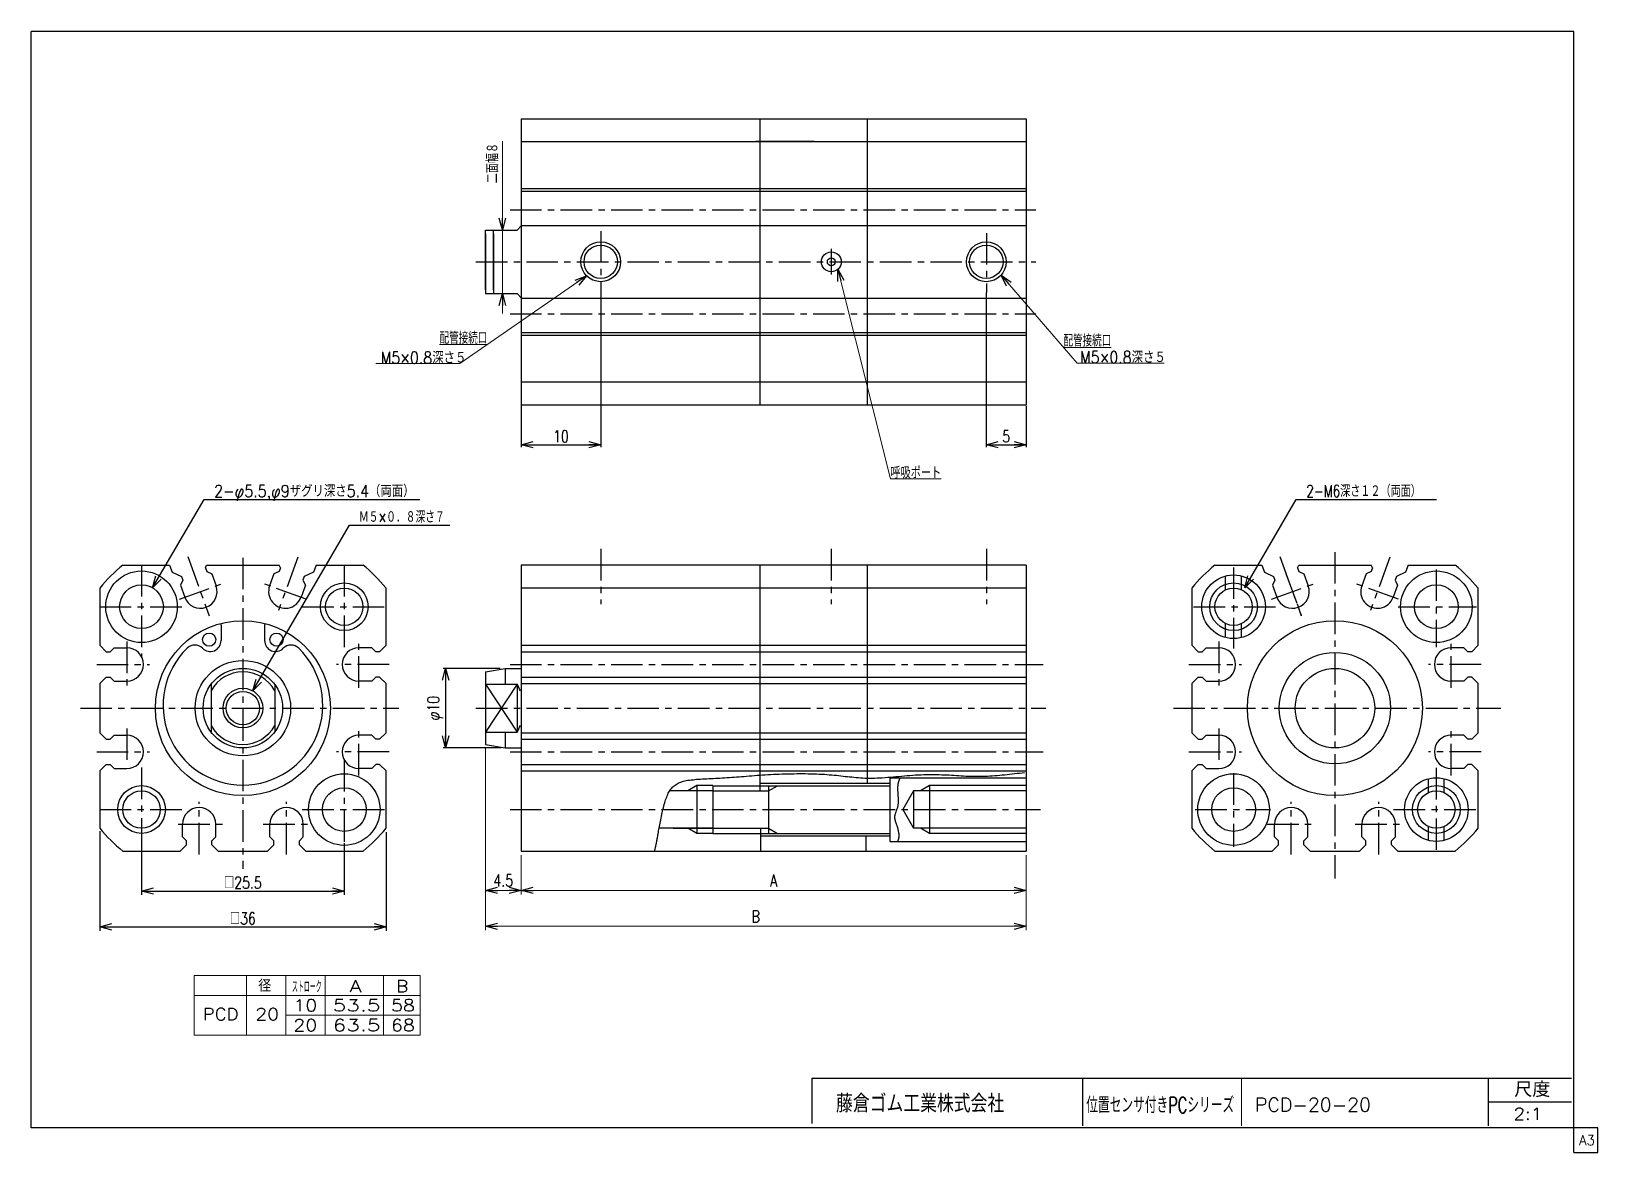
# Model space of a CAD drawing. Header units: millimetres. Extents: x -95 to 102, y -70 to 71.
import ezdxf
from ezdxf.enums import TextEntityAlignment as Align

# ---------------------------------------------------------------- set-up
doc = ezdxf.new("R2010")
doc.units = ezdxf.units.MM
doc.header["$LTSCALE"] = 0.125
doc.linetypes.add('CENTER', pattern=[50.8, 31.75, -6.35, 6.35, -6.35])
doc.layers.add('ZUWAKU', color=7, linetype='Continuous')
doc.styles.add('FdaStyle0', font='txt.shx', dxfattribs={"width": 0.769231, "bigfont": 'bigfont'})
doc.dimstyles.new('DaDimRotatedStyle', dxfattribs={"dimtxt": 1.5, "dimasz": 1.500001, "dimexe": 0.5, "dimexo": 0.5, "dimgap": 0.3, "dimtad": 3, "dimdec": 1, "dimdsep": 46, "dimtxsty": 'FdaStyle0', "dimblk1": 'OPEN30', "dimblk2": 'OPEN30', "dimsah": 1, "dimcen": 0.09, "dimclrd": 4, "dimclre": 4, "dimclrt": 4, "dimadec": 0, "dimazin": 2, "dimtfac": 1, "dimtdec": 4, "dimtmove": 0, "dimatfit": 0, "dimfxl": 1, "dimarcsym": 0})

msp = doc.modelspace()

# ---------------------------------------------------------------- texts
at = {"color": 4, "style": 'FdaStyle0'}
for s, width, p, p2 in [('配管接続口', 0.666667, (-43.651, 31.453), (-37.651, 31.453)), ('配管接続口', 0.666667, (34.82, 31.111), (40.82, 31.111)), ('M5×0.8深さ５', 0.734694, (-51.073, 28.968), (-40.273, 28.968)), ('M5×0.8深さ５', 0.734694, (36.891, 29.023), (47.691, 29.023)), ('2-φ5.5,φ9ザグリ深さ5.4（両面）', 0.724138, (-72.001, 12.195), (-46.801, 12.195)), ('2-M6深さ１２（両面）', 0.705882, (65.361, 12.195), (79.761, 12.195)), ('Ｍ５×０．８深さ７', 0.666667, (-53.799, 8.945), (-42.999, 8.945)), ('   径', 0.952381, (-70.819, -50.011), (-64.819, -50.011)), ('ストローク', 0.416667, (-62.226, -50.137), (-58.476, -50.137))]:
    msp.add_text(s, height=1.5, dxfattribs=dict(at, width=width)).set_placement(p, p2, align=Align.FIT)
for s, p, p2 in [('A', (-54.982, -50.075), (-53.482, -50.075)), ('B', (-49.118, -50.075), (-47.618, -50.075)), ('10', (-62.044, -52.471), (-59.044, -52.471)), ('53.5', (-57.094, -52.471), (-51.094, -52.471)), ('58', (-49.764, -52.471), (-46.764, -52.471)), ('PCD', (-73.439, -53.575), (-68.939, -53.575)), ('20', (-66.835, -53.575), (-63.835, -53.575)), ('20', (-62.044, -54.971), (-59.044, -54.971)), ('63.5', (-57.094, -54.971), (-51.094, -54.971)), ('68', (-49.764, -54.971), (-46.764, -54.971))]:
    msp.add_text(s, height=1.5, dxfattribs=at).set_placement(p, p2, align=Align.FIT)
at = {"layer": 'ZUWAKU', "color": 4, "style": 'FdaStyle0'}
for s, height, width, p, p2 in [('藤倉ゴム工業株式会社', 2.25, 0.652778, (6.212, -65.198), (27.362, -65.198)), ('位置センサ付きPCシリーズ', 2, 0.561086, (37.683, -65.263), (56.283, -65.263)), ('尺度', 1.9, 0.749175, (91.513, -63.259), (96.053, -63.259)), ('PCD-20-20', 1.75, 0.822535, (58.891, -65.094), (73.491, -65.094)), ('2:1', 1.5, 0.8, (91.423, -66.119), (95.023, -66.119))]:
    msp.add_text(s, height=height, dxfattribs=dict(at, width=width)).set_placement(p, p2, align=Align.FIT)
at = {"layer": 'ZUWAKU', "color": 7, "style": 'FdaStyle0', "width": 0.8}
msp.add_text('A3', height=1.25, dxfattribs=at).set_placement((99.654, -69.312), (101.654, -69.312), align=Align.FIT)

# ---------------------------------------------------------------- blocks, each defined once
blk = doc.blocks.new('_OPEN30')
at = {"color": 0, "linetype": 'ByBlock', "lineweight": -2}
for p, q in [((-1, 0.267949), (0, 0)), ((0, 0), (-1, -0.267949)), ((0, 0), (-1, 0))]:
    blk.add_line(p, q, dxfattribs=at)
blk = doc.blocks.new('DC_GROUP_20-20改1_1')
at = {"color": 4, "linetype": 'Continuous', "lineweight": 25}
for radius in [2.5, 2.1]:
    blk.add_circle((-68.39, -14.35), radius, dxfattribs=at)
blk = doc.blocks.new('*D2')
at = {"color": 4, "linetype": 'Continuous', "lineweight": 25}
for p, q in [((-81.14, -30.6), (-81.14, -37.85)), ((-55.64, -31.35), (-55.64, -37.85)), ((-81.14, -37.35), (-55.64, -37.35))]:
    blk.add_line(p, q, dxfattribs=at)
at = {"color": 4, "xscale": 1.500001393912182, "yscale": 1.499994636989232}
for p, rotation in [((-81.14, -37.35), 180), ((-55.64, -37.35), 360)]:
    blk.add_blockref('_OPEN30', p, dxfattribs=dict(at, rotation=rotation))
at = {"color": 4, "insert": (-68.39, -37.05), "char_height": 1.5, "width": 9.375, "attachment_point": 8, "style": 'FdaStyle0'}
blk.add_mtext('\\T1.00;□25.5', dxfattribs=at)
blk = doc.blocks.new('DC_GROUP_20-20改1_2')
at = {"color": 4, "linetype": 'Continuous', "lineweight": 25}
for radius in [3, 2.35]:
    blk.add_circle((-81.14, -27.1), radius, dxfattribs=at)
blk = doc.blocks.new('DC_GROUP_20-20改1_3')
at = {"color": 4, "linetype": 'Continuous', "lineweight": 25}
for radius in [3, 2.35]:
    blk.add_circle((-55.64, -1.6), radius, dxfattribs=at)
blk = doc.blocks.new('*D5')
at = {"color": 4, "linetype": 'Continuous', "lineweight": 25}
for p, q in [((-86.39, -29.81), (-86.39, -42.35)), ((-50.39, -29.93), (-50.39, -42.35)), ((-86.39, -41.85), (-50.39, -41.85))]:
    blk.add_line(p, q, dxfattribs=at)
at = {"color": 4, "xscale": 1.500001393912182, "yscale": 1.499994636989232}
for p, rotation in [((-86.39, -41.85), 180), ((-50.39, -41.85), 360)]:
    blk.add_blockref('_OPEN30', p, dxfattribs=dict(at, rotation=rotation))
at = {"color": 4, "insert": (-68.39, -41.55), "char_height": 1.5, "width": 6.375, "attachment_point": 8, "style": 'FdaStyle0'}
blk.add_mtext('\\T1.00;□36', dxfattribs=at)
blk = doc.blocks.new('*D6')
at = {"color": 4, "linetype": 'Continuous', "lineweight": 25}
for p, q in [((-36.02, -9.35), (-43.19, -9.35)), ((-42.89, -9.35), (-42.89, -19.35)), ((-35.9, -19.35), (-43.19, -19.35))]:
    blk.add_line(p, q, dxfattribs=at)
at = {"color": 4, "xscale": 1.500001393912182, "yscale": 1.499994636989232}
for p, rotation in [((-42.89, -9.35), 90), ((-42.89, -19.35), 270)]:
    blk.add_blockref('_OPEN30', p, dxfattribs=dict(at, rotation=rotation))
at = {"color": 4, "insert": (-43.19, -14.35), "char_height": 1.5, "width": 6.375, "attachment_point": 8, "rotation": 90, "style": 'FdaStyle0'}
blk.add_mtext('\\T1.00;φ10', dxfattribs=at)
blk = doc.blocks.new('DC_GROUP_20-20改1_4')
at = {"color": 4, "linetype": 'Continuous', "lineweight": 25}
for p, q in [((-9.29, -24.75), (-14.71, -24.75)), ((-11.29, -24.1), (-12.41, -24.75)), ((-9.29, -24.1), (-11.29, -24.1)), ((-11.29, -24.1), (-11.29, -30.1)), ((-9.29, -29.45), (-16.13, -29.45)), ((-11.29, -30.1), (-12.41, -29.45)), ((-9.29, -30.1), (-11.29, -30.1))]:
    blk.add_line(p, q, dxfattribs=at)
blk = doc.blocks.new('DC_GROUP_20-20改1_5')
at = {"color": 4, "linetype": 'Continuous', "lineweight": 25}
for p, q in [((-13.33, -23.66), (-13.17, -23.6)), ((-13.17, -23.6), (-13, -23.55)), ((-13, -23.55), (-12.81, -23.51)), ((-12.81, -23.51), (-12.62, -23.47)), ((-12.62, -23.47), (-12.42, -23.43)), ((-12.42, -23.43), (-12.22, -23.4)), ((-12.22, -23.4), (-12, -23.37)), ((-12, -23.37), (-11.78, -23.35)), ((-11.78, -23.35), (-11.55, -23.32)), ((-11.55, -23.32), (-11.32, -23.3)), ((-11.32, -23.3), (-11.07, -23.28)), ((-11.07, -23.28), (-10.83, -23.27)), ((-10.83, -23.27), (-10.57, -23.25)), ((-10.57, -23.25), (-10.32, -23.24)), ((-10.32, -23.24), (-10.05, -23.23)), ((-10.05, -23.23), (-9.78, -23.22)), ((-9.78, -23.22), (-9.51, -23.2)), ((-9.51, -23.2), (-9.24, -23.19)), ((-9.24, -23.19), (-8.96, -23.18)), ((-8.96, -23.18), (-8.67, -23.16)), ((-8.67, -23.16), (-8.39, -23.15)), ((-8.39, -23.15), (-8.1, -23.13)), ((-8.1, -23.13), (-7.8, -23.11)), ((-7.8, -23.11), (-7.51, -23.09)), ((-7.51, -23.09), (-7.21, -23.07)), ((-7.21, -23.07), (-6.91, -23.05)), ((-6.91, -23.05), (-6.61, -23.03)), ((-6.61, -23.03), (-6.3, -23)), ((-6.3, -23), (-5.99, -22.98)), ((-5.99, -22.98), (-5.68, -22.95)), ((-5.68, -22.95), (-5.36, -22.93)), ((-5.36, -22.93), (-5.04, -22.9)), ((-5.04, -22.9), (-4.72, -22.88)), ((-4.72, -22.88), (-4.39, -22.85)), ((-4.39, -22.85), (-4.06, -22.83)), ((-4.06, -22.83), (-3.73, -22.8)), ((-3.73, -22.8), (-3.39, -22.78)), ((-3.39, -22.78), (-3.05, -22.75)), ((-3.05, -22.75), (-2.71, -22.73)), ((-2.71, -22.73), (-2.36, -22.71)), ((-2.36, -22.71), (-2.01, -22.69)), ((-2.01, -22.69), (-1.65, -22.67)), ((-1.65, -22.67), (-1.29, -22.66)), ((-1.29, -22.66), (-0.93, -22.64)), ((-0.93, -22.64), (-0.57, -22.63)), ((-0.57, -22.63), (-0.2, -22.62)), ((-0.2, -22.62), (0.16, -22.61)), ((0.16, -22.61), (0.53, -22.6)), ((0.53, -22.6), (0.89, -22.6)), ((0.89, -22.6), (1.26, -22.59)), ((1.26, -22.59), (1.62, -22.59)), ((1.62, -22.59), (1.99, -22.59)), ((1.99, -22.59), (2.34, -22.59)), ((2.34, -22.59), (2.7, -22.6)), ((2.7, -22.6), (3.05, -22.6)), ((3.05, -22.6), (3.4, -22.61)), ((3.4, -22.61), (3.74, -22.62)), ((3.74, -22.62), (4.08, -22.64)), ((4.08, -22.64), (4.41, -22.65)), ((4.41, -22.65), (4.74, -22.67)), ((4.74, -22.67), (5.05, -22.69)), ((5.05, -22.69), (5.36, -22.72)), ((5.36, -22.72), (5.66, -22.74)), ((5.66, -22.74), (5.96, -22.77)), ((5.96, -22.77), (6.25, -22.8)), ((6.25, -22.8), (6.53, -22.83)), ((6.53, -22.83), (6.81, -22.86)), ((6.81, -22.86), (7.09, -22.89)), ((7.09, -22.89), (7.37, -22.93)), ((7.37, -22.93), (7.64, -22.96)), ((7.64, -22.96), (7.91, -22.99)), ((7.91, -22.99), (8.18, -23.01)), ((8.18, -23.01), (8.46, -23.04)), ((8.46, -23.04), (8.73, -23.07)), ((8.73, -23.07), (9.01, -23.09)), ((9.01, -23.09), (9.28, -23.11)), ((9.28, -23.11), (9.57, -23.12)), ((9.57, -23.12), (9.85, -23.14)), ((9.85, -23.14), (10.14, -23.15)), ((10.14, -23.15), (10.44, -23.15)), ((10.44, -23.15), (10.75, -23.15)), ((10.75, -23.15), (11.06, -23.14)), ((11.06, -23.14), (11.38, -23.13)), ((11.38, -23.13), (11.7, -23.12)), ((11.7, -23.12), (12.03, -23.1)), ((12.03, -23.1), (12.37, -23.07)), ((12.37, -23.07), (12.71, -23.05)), ((12.71, -23.05), (13.05, -23.02)), ((13.05, -23.02), (13.4, -22.99)), ((13.4, -22.99), (13.74, -22.96)), ((13.74, -22.96), (14.1, -22.93)), ((14.1, -22.93), (14.45, -22.9)), ((14.45, -22.9), (14.8, -22.87)), ((14.8, -22.87), (15.15, -22.84)), ((15.15, -22.84), (15.51, -22.81)), ((15.51, -22.81), (15.86, -22.78)), ((15.86, -22.78), (16.21, -22.76)), ((16.21, -22.76), (16.56, -22.74)), ((16.56, -22.74), (16.9, -22.72)), ((16.9, -22.72), (17.24, -22.7)), ((17.24, -22.7), (17.58, -22.69)), ((17.58, -22.69), (17.91, -22.69)), ((17.91, -22.69), (18.24, -22.69)), ((18.24, -22.69), (18.56, -22.69)), ((18.56, -22.69), (18.88, -22.69)), ((18.88, -22.69), (19.2, -22.7)), ((19.2, -22.7), (19.51, -22.72)), ((19.51, -22.72), (19.82, -22.73)), ((19.82, -22.73), (20.13, -22.75)), ((20.13, -22.75), (20.44, -22.76)), ((20.44, -22.76), (20.74, -22.78)), ((20.74, -22.78), (21.04, -22.8)), ((21.04, -22.8), (21.34, -22.82)), ((21.34, -22.82), (21.64, -22.84)), ((21.64, -22.84), (21.94, -22.86)), ((21.94, -22.86), (22.24, -22.87)), ((22.24, -22.87), (22.53, -22.89)), ((22.53, -22.89), (22.83, -22.9)), ((22.83, -22.9), (23.13, -22.91)), ((23.13, -22.91), (23.43, -22.92)), ((23.43, -22.92), (23.73, -22.92)), ((23.73, -22.92), (24.03, -22.92)), ((24.03, -22.92), (24.33, -22.92)), ((24.33, -22.92), (24.64, -22.91)), ((24.64, -22.91), (24.94, -22.9)), ((24.94, -22.9), (25.25, -22.89)), ((25.25, -22.89), (25.55, -22.87)), ((25.55, -22.87), (25.86, -22.85)), ((25.86, -22.85), (26.17, -22.83)), ((26.17, -22.83), (26.48, -22.81)), ((26.48, -22.81), (26.79, -22.78)), ((26.79, -22.78), (27.1, -22.75)), ((27.1, -22.75), (27.41, -22.72)), ((27.41, -22.72), (27.72, -22.69)), ((27.72, -22.69), (28.04, -22.66)), ((28.04, -22.66), (28.35, -22.62)), ((28.35, -22.62), (28.66, -22.59)), ((28.66, -22.59), (28.98, -22.55)), ((28.98, -22.55), (29.29, -22.52)), ((29.29, -22.52), (29.6, -22.48)), ((29.6, -22.48), (29.92, -22.45)), ((-15.16, -25.7), (-15.09, -25.53)), ((-15.09, -25.53), (-15.03, -25.36)), ((-15.03, -25.36), (-14.96, -25.21)), ((-14.96, -25.21), (-14.89, -25.06)), ((-14.89, -25.06), (-14.81, -24.92)), ((-14.81, -24.92), (-14.73, -24.78)), ((-14.73, -24.78), (-14.65, -24.65)), ((-14.65, -24.65), (-14.56, -24.53)), ((-14.56, -24.53), (-14.46, -24.42)), ((-14.46, -24.42), (-14.37, -24.31)), ((-14.37, -24.31), (-14.26, -24.2)), ((-14.26, -24.2), (-14.15, -24.11)), ((-14.15, -24.11), (-14.03, -24.02)), ((-14.03, -24.02), (-13.91, -23.94)), ((-13.91, -23.94), (-13.78, -23.86)), ((-13.78, -23.86), (-13.64, -23.79)), ((-13.64, -23.79), (-13.49, -23.72)), ((-13.49, -23.72), (-13.33, -23.66)), ((-15.7, -27.73), (-15.65, -27.52)), ((-15.65, -27.52), (-15.61, -27.3)), ((-15.61, -27.3), (-15.56, -27.08)), ((-15.56, -27.08), (-15.5, -26.87)), ((-15.5, -26.87), (-15.45, -26.66)), ((-15.45, -26.66), (-15.39, -26.46)), ((-15.39, -26.46), (-15.34, -26.26)), ((-15.34, -26.26), (-15.28, -26.07)), ((-15.28, -26.07), (-15.22, -25.88)), ((-15.22, -25.88), (-15.16, -25.7)), ((-16.06, -29.61), (-16.03, -29.42)), ((-16.03, -29.42), (-15.99, -29.23)), ((-15.99, -29.23), (-15.96, -29.02)), ((-15.96, -29.02), (-15.92, -28.81)), ((-15.92, -28.81), (-15.88, -28.6)), ((-15.88, -28.6), (-15.84, -28.39)), ((-15.84, -28.39), (-15.79, -28.17)), ((-15.79, -28.17), (-15.75, -27.95)), ((-15.75, -27.95), (-15.7, -27.73)), ((-16.43, -31.54), (-16.41, -31.44)), ((-16.41, -31.44), (-16.39, -31.33)), ((-16.39, -31.33), (-16.37, -31.22)), ((-16.37, -31.22), (-16.35, -31.11)), ((-16.35, -31.11), (-16.32, -30.99)), ((-16.32, -30.99), (-16.3, -30.87)), ((-16.3, -30.87), (-16.27, -30.74)), ((-16.27, -30.74), (-16.25, -30.6)), ((-16.25, -30.6), (-16.22, -30.45)), ((-16.22, -30.45), (-16.19, -30.3)), ((-16.19, -30.3), (-16.16, -30.14)), ((-16.16, -30.14), (-16.13, -29.97)), ((-16.13, -29.97), (-16.1, -29.8)), ((-16.1, -29.8), (-16.06, -29.61)), ((-16.59, -32.25), (-16.57, -32.17)), ((-16.57, -32.17), (-16.55, -32.08)), ((-16.55, -32.08), (-16.53, -31.99)), ((-16.53, -31.99), (-16.51, -31.91)), ((-16.51, -31.91), (-16.49, -31.82)), ((-16.49, -31.82), (-16.47, -31.73)), ((-16.47, -31.73), (-16.45, -31.63)), ((-16.45, -31.63), (-16.43, -31.54))]:
    blk.add_line(p, q, dxfattribs=at)
blk = doc.blocks.new('DC_GROUP_20-20改1_6')
at = {"color": 4, "linetype": 'Continuous', "lineweight": 25}
for p, q in [((30.11, -24.75), (15.96, -24.75)), ((17.96, -24.1), (16.84, -24.75)), ((30.11, -24.1), (17.96, -24.1)), ((17.96, -24.1), (17.96, -30.1)), ((30.11, -29.45), (15.96, -29.45)), ((17.96, -30.1), (16.84, -29.45)), ((30.11, -30.1), (17.96, -30.1))]:
    blk.add_line(p, q, dxfattribs=at)
blk = doc.blocks.new('DC_GROUP_20-20改1_7')
at = {"color": 4, "linetype": 'Continuous', "lineweight": 25}
for p, q in [((14.07, -23.61), (14.06, -23.65)), ((14.08, -23.56), (14.07, -23.61)), ((14.1, -23.52), (14.08, -23.56)), ((14.11, -23.47), (14.1, -23.52)), ((14.13, -23.43), (14.11, -23.47)), ((14.14, -23.38), (14.13, -23.43)), ((14.16, -23.34), (14.14, -23.38)), ((14.17, -23.3), (14.16, -23.34)), ((14.19, -23.25), (14.17, -23.3)), ((14.2, -23.21), (14.19, -23.25)), ((14.22, -23.16), (14.2, -23.21)), ((14.24, -23.12), (14.22, -23.16)), ((13.95, -24.29), (13.94, -24.34)), ((13.94, -24.34), (13.94, -24.39)), ((13.94, -24.39), (13.94, -24.44)), ((13.94, -24.44), (13.94, -24.49)), ((13.94, -24.49), (13.94, -24.54)), ((13.94, -24.54), (13.94, -24.59)), ((13.94, -24.59), (13.95, -24.65)), ((13.96, -24.15), (13.95, -24.2)), ((13.95, -24.2), (13.95, -24.24)), ((13.95, -24.24), (13.95, -24.29)), ((13.95, -24.65), (13.95, -24.7)), ((13.95, -24.7), (13.95, -24.76)), ((13.95, -24.76), (13.96, -24.82)), ((13.97, -24.06), (13.96, -24.1)), ((13.96, -24.1), (13.96, -24.15)), ((13.96, -24.82), (13.96, -24.88)), ((13.96, -24.88), (13.96, -24.94)), ((13.96, -24.94), (13.97, -25.01)), ((13.98, -23.97), (13.97, -24.01)), ((13.97, -24.01), (13.97, -24.06)), ((13.97, -25.01), (13.97, -25.07)), ((13.97, -25.07), (13.98, -25.14)), ((13.99, -23.92), (13.98, -23.97)), ((13.98, -25.14), (13.99, -25.21)), ((14, -23.88), (13.99, -23.92)), ((13.99, -25.21), (13.99, -25.28)), ((13.99, -25.28), (14, -25.36)), ((14.01, -23.83), (14, -23.88)), ((14, -25.36), (14, -25.43)), ((14, -25.43), (14.01, -25.51)), ((14.02, -23.79), (14.01, -23.83)), ((14.01, -25.51), (14.01, -25.59)), ((14.01, -25.59), (14.02, -25.67)), ((14.03, -23.74), (14.02, -23.79)), ((14.04, -23.7), (14.03, -23.74)), ((14.06, -23.65), (14.04, -23.7)), ((13.67, -27.58), (13.65, -27.64)), ((13.69, -27.52), (13.67, -27.58)), ((13.71, -27.45), (13.69, -27.52)), ((13.73, -27.39), (13.71, -27.45)), ((13.76, -27.32), (13.73, -27.39)), ((13.78, -27.26), (13.76, -27.32)), ((13.81, -27.19), (13.78, -27.26)), ((13.83, -27.12), (13.81, -27.19)), ((13.86, -27.06), (13.83, -27.12)), ((13.88, -26.99), (13.86, -27.06)), ((13.9, -26.92), (13.88, -26.99)), ((13.92, -26.84), (13.9, -26.92)), ((13.94, -26.77), (13.92, -26.84)), ((13.96, -26.7), (13.94, -26.77)), ((13.97, -26.62), (13.96, -26.7)), ((13.99, -26.54), (13.97, -26.62)), ((14, -26.47), (13.99, -26.54)), ((14.01, -26.39), (14, -26.47)), ((14.02, -26.23), (14.01, -26.31)), ((14.01, -26.31), (14.01, -26.39)), ((14.02, -25.67), (14.02, -25.75)), ((14.02, -25.75), (14.02, -25.83)), ((14.02, -25.83), (14.03, -25.91)), ((14.03, -26.07), (14.02, -26.15)), ((14.02, -26.15), (14.02, -26.23)), ((14.03, -25.91), (14.03, -25.99)), ((14.03, -25.99), (14.03, -26.07)), ((13.59, -27.88), (13.58, -27.94)), ((13.58, -27.94), (13.58, -28)), ((13.58, -28), (13.58, -28.06)), ((13.58, -28.06), (13.58, -28.12)), ((13.58, -28.12), (13.58, -28.17)), ((13.58, -28.17), (13.59, -28.23)), ((13.6, -27.82), (13.59, -27.88)), ((13.59, -28.23), (13.59, -28.29)), ((13.59, -28.29), (13.6, -28.35)), ((13.61, -27.76), (13.6, -27.82)), ((13.6, -28.35), (13.62, -28.4)), ((13.63, -27.7), (13.61, -27.76)), ((13.62, -28.4), (13.63, -28.46)), ((13.65, -27.64), (13.63, -27.7)), ((13.63, -28.46), (13.65, -28.52)), ((13.65, -28.52), (13.66, -28.57)), ((13.66, -28.57), (13.68, -28.63)), ((13.68, -28.63), (13.7, -28.69)), ((13.7, -28.69), (13.72, -28.75)), ((13.72, -28.75), (13.74, -28.8)), ((13.74, -28.8), (13.76, -28.86)), ((13.76, -28.86), (13.78, -28.92)), ((13.78, -28.92), (13.8, -28.98)), ((13.8, -28.98), (13.82, -29.04)), ((13.82, -29.04), (13.84, -29.1)), ((13.84, -29.1), (13.86, -29.16)), ((13.86, -29.16), (13.88, -29.22)), ((13.88, -29.22), (13.9, -29.28)), ((13.9, -29.28), (13.92, -29.34)), ((13.92, -29.34), (13.94, -29.4)), ((13.94, -29.4), (13.96, -29.47)), ((13.96, -29.47), (13.97, -29.53)), ((13.97, -29.53), (13.99, -29.59)), ((13.99, -31.04), (13.97, -31.07)), ((13.99, -29.59), (14, -29.65)), ((14, -31), (13.99, -31.04)), ((14, -29.65), (14.02, -29.71)), ((14.01, -30.97), (14, -31)), ((14.02, -30.93), (14.01, -30.97)), ((14.02, -29.71), (14.03, -29.77)), ((14.03, -30.89), (14.02, -30.93)), ((14.03, -29.77), (14.04, -29.83)), ((14.04, -30.86), (14.03, -30.89)), ((14.04, -29.83), (14.06, -29.89)), ((14.05, -30.82), (14.04, -30.86)), ((14.06, -30.79), (14.05, -30.82)), ((14.06, -29.89), (14.07, -29.95)), ((14.07, -30.75), (14.06, -30.79)), ((14.07, -29.95), (14.08, -30)), ((14.08, -30.67), (14.07, -30.71)), ((14.07, -30.71), (14.07, -30.75)), ((14.08, -30), (14.08, -30.06)), ((14.08, -30.06), (14.09, -30.11)), ((14.09, -30.63), (14.08, -30.67)), ((14.09, -30.11), (14.1, -30.17)), ((14.1, -30.55), (14.09, -30.59)), ((14.09, -30.59), (14.09, -30.63)), ((14.1, -30.17), (14.1, -30.22)), ((14.1, -30.22), (14.1, -30.27)), ((14.1, -30.27), (14.11, -30.32)), ((14.11, -30.42), (14.1, -30.46)), ((14.1, -30.46), (14.1, -30.51)), ((14.1, -30.51), (14.1, -30.55)), ((14.11, -30.32), (14.11, -30.37)), ((14.11, -30.37), (14.11, -30.42))]:
    blk.add_line(p, q, dxfattribs=at)
blk = doc.blocks.new('DC_GROUP_20-20改1_8')
at = {"color": 4, "linetype": 'Continuous', "lineweight": 25}
for radius in [3, 2.35]:
    blk.add_circle((81.71, -27.1), radius, dxfattribs=at)
blk = doc.blocks.new('DC_GROUP_20-20改1_9')
at = {"color": 4, "linetype": 'Continuous', "lineweight": 25}
for radius in [3, 2.35]:
    blk.add_circle((56.21, -1.6), radius, dxfattribs=at)
blk = doc.blocks.new('*D13')
at = {"color": 4, "linetype": 'Continuous', "lineweight": 25}
for p, q in [((-23.39, 38.24), (-23.39, 18.47)), ((-33.39, 23.77), (-33.39, 18.47)), ((-33.39, 18.77), (-23.39, 18.77))]:
    blk.add_line(p, q, dxfattribs=at)
at = {"color": 4, "xscale": 1.500001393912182, "yscale": 1.499994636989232, "rotation": 180.0000000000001}
blk.add_blockref('_OPEN30', (-33.39, 18.77), dxfattribs=at)
at = {"color": 4, "xscale": 1.500001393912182, "yscale": 1.499994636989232}
blk.add_blockref('_OPEN30', (-23.39, 18.77), dxfattribs=at)
at = {"color": 4, "insert": (-28.39, 19.07), "char_height": 1.5, "width": 4.875, "attachment_point": 8, "style": 'FdaStyle0'}
blk.add_mtext('\\T1.00;10', dxfattribs=at)
blk = doc.blocks.new('*D14')
at = {"color": 4, "linetype": 'Continuous', "lineweight": 25}
for p, q in [((25.11, 37.93), (25.11, 18.47)), ((30.11, 23.64), (30.11, 18.47)), ((25.11, 18.77), (30.11, 18.77))]:
    blk.add_line(p, q, dxfattribs=at)
at = {"color": 4, "xscale": 1.500001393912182, "yscale": 1.499994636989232}
for p, rotation in [((25.11, 18.77), 180), ((30.11, 18.77), 360)]:
    blk.add_blockref('_OPEN30', p, dxfattribs=dict(at, rotation=rotation))
at = {"color": 4, "insert": (27.61, 19.07), "char_height": 1.5, "width": 3.375, "attachment_point": 8, "style": 'FdaStyle0'}
blk.add_mtext('\\T1.00;5', dxfattribs=at)
blk = doc.blocks.new('DC_GROUP_20-20改1_10')
at = {"color": 4, "linetype": 'Continuous', "lineweight": 25}
for radius in [2.5, 2.1]:
    blk.add_circle((25.11, 41.77), radius, dxfattribs=at)
blk = doc.blocks.new('DC_GROUP_20-20改1_11')
at = {"color": 4, "linetype": 'Continuous', "lineweight": 25}
for radius in [2.5, 2.1]:
    blk.add_circle((-23.39, 41.77), radius, dxfattribs=at)
blk = doc.blocks.new('DA_IMAGEDIMGROUP_1')
at = {"color": 4, "linetype": 'Continuous', "lineweight": 13}
for p, q in [((-35.75, 56.94), (-35.75, 45.77)), ((-35.75, 37.77), (-35.75, 45.77)), ((-35.75, 35.27), (-35.75, 37.77))]:
    blk.add_line(p, q, dxfattribs=at)
at = {"color": 4, "xscale": 1.500001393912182, "yscale": 1.499994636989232}
for p, rotation in [((-35.75, 45.77), 270), ((-35.75, 37.77), 90)]:
    blk.add_blockref('_OPEN30', p, dxfattribs=dict(at, rotation=rotation))
at = {"color": 4, "insert": (-36.25, 51.64), "char_height": 1.5, "width": 7.875, "attachment_point": 7, "rotation": 90, "style": 'FdaStyle0'}
blk.add_mtext('\\T1.00;二面幅８', dxfattribs=at)
blk = doc.blocks.new('DC_GROUP_20-20改1_12')
at = {"color": 4, "linetype": 'Continuous', "lineweight": 13}
for p, q in [((6.44, 40.83), (13.04, 14.5)), ((13.04, 14.5), (19.44, 14.5))]:
    blk.add_line(p, q, dxfattribs=at)
at = {"color": 4, "xscale": 1.500001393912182, "yscale": 1.499994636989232, "rotation": 104.0700986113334}
blk.add_blockref('_OPEN30', (6.44, 40.83), dxfattribs=at)
at = {"color": 4, "style": 'FdaStyle0', "width": 0.680851}
blk.add_text('呼吸ポート', height=1.5, dxfattribs=at).set_placement((13.04, 14.5), (19.44, 14.5), align=Align.FIT)
blk = doc.blocks.new('*D19')
at = {"color": 4, "linetype": 'Continuous', "lineweight": 13}
for p, q in [((-37.89, -19.41), (-37.89, -37.78)), ((-33.39, -32.85), (-33.39, -37.78)), ((-37.89, -37.28), (-33.39, -37.28))]:
    blk.add_line(p, q, dxfattribs=at)
at = {"color": 4, "xscale": 1.500001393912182, "yscale": 1.499994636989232}
for p, rotation in [((-37.89, -37.28), 180), ((-33.39, -37.28), 360)]:
    blk.add_blockref('_OPEN30', p, dxfattribs=dict(at, rotation=rotation))
at = {"color": 4, "insert": (-35.64, -36.78), "char_height": 1.5, "width": 6.375, "attachment_point": 8, "style": 'FdaStyle0'}
blk.add_mtext('\\T1.00;4.5', dxfattribs=at)
blk = doc.blocks.new('*D20')
at = {"color": 4, "linetype": 'Continuous', "lineweight": 13}
for p, q in [((-33.39, -32.85), (-33.39, -37.78)), ((30.11, -32.85), (30.11, -37.78)), ((-33.39, -37.28), (30.11, -37.28))]:
    blk.add_line(p, q, dxfattribs=at)
at = {"color": 4, "xscale": 1.500001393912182, "yscale": 1.499994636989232}
for p, rotation in [((-33.39, -37.28), 180), ((30.11, -37.28), 360)]:
    blk.add_blockref('_OPEN30', p, dxfattribs=dict(at, rotation=rotation))
at = {"color": 4, "insert": (-1.64, -36.78), "char_height": 1.5, "width": 3.375, "attachment_point": 8, "style": 'FdaStyle0'}
blk.add_mtext('\\T1.00;A', dxfattribs=at)
blk = doc.blocks.new('*D21')
at = {"color": 4, "linetype": 'Continuous', "lineweight": 13}
for p, q in [((-37.89, -19.41), (-37.89, -42.29)), ((30.11, -32.85), (30.11, -42.29)), ((-37.89, -41.79), (30.11, -41.79))]:
    blk.add_line(p, q, dxfattribs=at)
at = {"color": 4, "xscale": 1.500001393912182, "yscale": 1.499994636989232}
for p, rotation in [((-37.89, -41.79), 180), ((30.11, -41.79), 360)]:
    blk.add_blockref('_OPEN30', p, dxfattribs=dict(at, rotation=rotation))
at = {"color": 4, "insert": (-3.89, -41.29), "char_height": 1.5, "width": 3.375, "attachment_point": 8, "style": 'FdaStyle0'}
blk.add_mtext('\\T1.00;B', dxfattribs=at)

# ---------------------------------------------------------------- dimensions: what is measured, and where the dimension line sits
at = {"linetype": 'Continuous', "lineweight": 13}
dim = msp.add_linear_dim(base=(-23.385, 18.767), p1=(-33.385, 24.267), p2=(-23.385, 38.736), angle=0, dimstyle='DaDimRotatedStyle', override={"dimtxt": 1.5, "dimasz": 1.500001, "dimexe": 0.3, "dimexo": 0.5, "dimgap": 0.3, "dimtad": 3, "dimtih": 0, "dimtoh": 0, "dimdec": 2, "dimzin": 8, "dimtxsty": 'FdaStyle0', "dimblk1": 'OPEN30', "dimblk2": 'OPEN30', "dimsah": 1, "dimclrd": 4, "dimclre": 4, "dimclrt": 4, "dimazin": 2, "dimtofl": 1, "dimatfit": 0, "dimtolj": 0, "dimtzin": 8}, dxfattribs=at)
dim.commit()
dim.dimension.update_dxf_attribs({"geometry": '*D13', "text_midpoint": (-28.385, 18.767)})
for base, p1, p2, override, picture, middle in [((30.115, 18.767), (25.115, 38.431), (30.115, 24.14), {"dimtxt": 1.5, "dimasz": 1.500001, "dimexe": 0.3, "dimexo": 0.5, "dimgap": 0.3, "dimtad": 3, "dimtih": 0, "dimtoh": 0, "dimdec": 2, "dimzin": 8, "dimtxsty": 'FdaStyle0', "dimblk1": 'OPEN30', "dimblk2": 'OPEN30', "dimsah": 1, "dimclrd": 4, "dimclre": 4, "dimclrt": 4, "dimazin": 2, "dimtofl": 1, "dimatfit": 0, "dimtolj": 0, "dimtzin": 8}, '*D14', (27.615, 18.767)), ((-33.385, -37.279), (-37.885, -18.914), (-33.385, -32.355), {"dimtxt": 1.5, "dimasz": 1.500001, "dimexe": 0.5, "dimexo": 0.5, "dimgap": 0.5, "dimtad": 3, "dimtih": 0, "dimtoh": 0, "dimdec": 2, "dimzin": 8, "dimtxsty": 'FdaStyle0', "dimblk1": 'OPEN30', "dimblk2": 'OPEN30', "dimsah": 1, "dimclrd": 4, "dimclre": 4, "dimclrt": 4, "dimazin": 2, "dimtofl": 1, "dimatfit": 0, "dimtolj": 0, "dimtzin": 8}, '*D19', (-35.635, -37.279))]:
    dim = msp.add_linear_dim(base=base, p1=p1, p2=p2, dimstyle='DaDimRotatedStyle', override=override, dxfattribs=at)
    dim.commit()
    dim.dimension.update_dxf_attribs({"geometry": picture, "text_midpoint": middle})
dim = msp.add_linear_dim(base=(-42.885, -19.355), p1=(-35.518, -9.355), p2=(-35.399, -19.355), angle=90, text='φ<>', dimstyle='DaDimRotatedStyle', override={"dimtxt": 1.5, "dimasz": 1.500001, "dimexe": 0.3, "dimexo": 0.5, "dimgap": 0.3, "dimtad": 3, "dimtih": 0, "dimtoh": 0, "dimdec": 2, "dimzin": 8, "dimtxsty": 'FdaStyle0', "dimblk1": 'OPEN30', "dimblk2": 'OPEN30', "dimsah": 1, "dimclrd": 4, "dimclre": 4, "dimclrt": 4, "dimazin": 2, "dimtofl": 1, "dimatfit": 0, "dimtolj": 0, "dimtzin": 8}, dxfattribs=at)
dim.commit()
dim.dimension.update_dxf_attribs({"geometry": '*D6', "text_midpoint": (-42.885, -14.355)})
for base, p1, p2, text, override, picture, middle in [((30.115, -41.794), (-37.885, -18.914), (30.115, -32.355), 'B', {"dimtxt": 1.5, "dimasz": 1.500001, "dimexe": 0.5, "dimexo": 0.5, "dimgap": 0.5, "dimtad": 3, "dimtih": 0, "dimtoh": 0, "dimdec": 2, "dimzin": 8, "dimtxsty": 'FdaStyle0', "dimblk1": 'OPEN30', "dimblk2": 'OPEN30', "dimsah": 1, "dimclrd": 4, "dimclre": 4, "dimclrt": 4, "dimazin": 2, "dimtofl": 1, "dimatfit": 0, "dimtolj": 0, "dimtzin": 8}, '*D21', (-3.885, -41.794)), ((-50.392, -41.855), (-86.392, -29.314), (-50.392, -29.432), '□<>', {"dimtxt": 1.5, "dimasz": 1.500001, "dimexe": 0.5, "dimexo": 0.5, "dimgap": 0.3, "dimtad": 3, "dimtih": 0, "dimtoh": 0, "dimdec": 2, "dimzin": 8, "dimtxsty": 'FdaStyle0', "dimblk1": 'OPEN30', "dimblk2": 'OPEN30', "dimsah": 1, "dimclrd": 4, "dimclre": 4, "dimclrt": 4, "dimazin": 2, "dimtofl": 1, "dimatfit": 0, "dimtolj": 0, "dimtzin": 8}, '*D5', (-68.392, -41.855)), ((-55.642, -37.355), (-81.142, -30.099), (-55.642, -30.849), '□<>', {"dimtxt": 1.5, "dimasz": 1.500001, "dimexe": 0.5, "dimexo": 0.5, "dimgap": 0.3, "dimtad": 3, "dimtih": 0, "dimtoh": 0, "dimdec": 1, "dimzin": 8, "dimtxsty": 'FdaStyle0', "dimblk1": 'OPEN30', "dimblk2": 'OPEN30', "dimsah": 1, "dimclrd": 4, "dimclre": 4, "dimclrt": 4, "dimazin": 2, "dimtofl": 1, "dimatfit": 0, "dimtolj": 0, "dimtzin": 8}, '*D2', (-68.392, -37.355)), ((30.115, -37.279), (-33.385, -32.355), (30.115, -32.355), 'A', {"dimtxt": 1.5, "dimasz": 1.500001, "dimexe": 0.5, "dimexo": 0.5, "dimgap": 0.5, "dimtad": 3, "dimtih": 0, "dimtoh": 0, "dimdec": 2, "dimzin": 8, "dimtxsty": 'FdaStyle0', "dimblk1": 'OPEN30', "dimblk2": 'OPEN30', "dimsah": 1, "dimclrd": 4, "dimclre": 4, "dimclrt": 4, "dimazin": 2, "dimtofl": 1, "dimatfit": 0, "dimtolj": 0, "dimtzin": 8}, '*D20', (-1.635, -37.279))]:
    dim = msp.add_linear_dim(base=base, p1=p1, p2=p2, text=text, dimstyle='DaDimRotatedStyle', override=override, dxfattribs=at)
    dim.commit()
    dim.dimension.update_dxf_attribs({"geometry": picture, "text_midpoint": middle})

# ---------------------------------------------------------------- linework, layer by layer
at = {"color": 4, "linetype": 'Continuous', "lineweight": 25}
for p, q in [((-33.385, 59.767), (-33.385, 23.767)), ((-33.385, 59.767), (30.115, 59.767)), ((-3.385, 59.767), (-3.385, 23.767)), ((10.115, 59.767), (10.115, 23.767)), ((30.115, 59.767), (30.115, 23.767)), ((-33.33, 56.877), (30.115, 56.877)), ((3.455, 56.877), (-3.868, 56.877)), ((-2.634, 56.877), (9.209, 56.877)), ((-33.33, 50.977), (30.115, 50.977)), ((-33.33, 50.647), (30.115, 50.647)), ((-37.885, 45.767), (-33.885, 45.767)), ((-37.885, 38.242), (-37.885, 45.767)), ((-36.885, 38.242), (-36.885, 45.767)), ((-33.885, 45.767), (-33.33, 46.322)), ((-33.385, 46.322), (30.115, 46.322)), ((-37.885, 45.293), (-37.885, 37.767)), ((-36.885, 45.293), (-36.885, 37.767)), ((-37.885, 37.767), (-33.885, 37.767)), ((-33.885, 37.767), (-33.33, 37.212)), ((-33.33, 37.212), (30.115, 37.212)), ((-33.385, 32.887), (30.115, 32.887)), ((-33.385, 32.557), (30.115, 32.557)), ((-33.385, 26.657), (30.115, 26.657)), ((-2.634, 26.657), (9.209, 26.657)), ((10.777, 26.657), (29.604, 26.657)), ((-33.385, 23.767), (30.115, 23.767)), ((-79.758, 0.772), (-73.281, 11.895)), ((-73.281, 11.895), (-46.156, 11.895)), ((57.604, 0.772), (64.081, 11.895)), ((64.081, 11.895), (81.72, 11.895)), ((-67.134, -12.194), (-54.999, 8.645)), ((-54.999, 8.645), (-42.354, 8.645)), ((-83.5, 3.645), (-77.604, 3.645)), ((-77.604, 3.645), (-77.274, 2.738)), ((-77.274, 2.738), (-76.121, 2.2)), ((-76.121, 2.2), (-75.95, 1.73)), ((-73.114, 3.295), (-72.95, 3.645)), ((-73.114, 3.295), (-72.943, 2.825)), ((-72.95, 3.645), (-63.834, 3.645)), ((-72.943, 2.825), (-72.302, 2.526)), ((-72.302, 2.526), (-71.754, 1.023)), ((-64.483, 2.526), (-65.03, 1.023)), ((-63.842, 2.825), (-64.483, 2.526)), ((-63.671, 3.295), (-63.842, 2.825)), ((-63.671, 3.295), (-63.834, 3.645)), ((-60.664, 2.2), (-60.835, 1.73)), ((-59.511, 2.738), (-60.664, 2.2)), ((-59.18, 3.645), (-59.511, 2.738)), ((-59.18, 3.645), (-53.284, 3.645)), ((-33.385, 3.645), (-33.385, -9.15)), ((30.115, 3.645), (-33.385, 3.645)), ((-3.385, 3.645), (-3.385, -24.755)), ((10.115, 3.645), (10.115, -23.805)), ((30.115, 3.645), (30.115, -32.355)), ((53.85, 3.645), (59.746, 3.645)), ((55.208, 0.522), (55.208, 2.268)), ((57.208, 0.522), (57.208, 2.268)), ((59.746, 3.645), (60.076, 2.738)), ((60.076, 2.738), (61.23, 2.2)), ((61.23, 2.2), (61.401, 1.73)), ((64.237, 3.295), (64.4, 3.645)), ((64.237, 3.295), (64.408, 2.825)), ((64.4, 3.645), (73.516, 3.645)), ((64.408, 2.825), (65.049, 2.526)), ((65.049, 2.526), (65.596, 1.023)), ((72.868, 2.526), (72.32, 1.023)), ((73.508, 2.825), (72.868, 2.526)), ((73.679, 3.295), (73.508, 2.825)), ((73.679, 3.295), (73.516, 3.645)), ((76.686, 2.2), (76.515, 1.73)), ((77.84, 2.738), (76.686, 2.2)), ((78.17, 3.645), (77.84, 2.738)), ((78.17, 3.645), (84.066, 3.645)), ((-86.392, 0.753), (-86.392, -6.455)), ((-75.95, 1.73), (-76.248, 1.09)), ((-76.248, 1.09), (-75.701, -0.414)), ((-60.536, 1.09), (-61.083, -0.414)), ((-60.835, 1.73), (-60.536, 1.09)), ((-50.392, -6.455), (-50.392, 0.753)), ((-33.385, 0.755), (30.115, 0.755)), ((50.958, 0.753), (50.958, -6.455)), ((61.401, 1.73), (61.102, 1.09)), ((61.102, 1.09), (61.649, -0.414)), ((76.814, 1.09), (76.267, -0.414)), ((76.515, 1.73), (76.814, 1.09)), ((86.958, -6.455), (86.958, 0.753)), ((-71.131, -3.903), (-71.131, -5.866)), ((-65.653, -3.903), (-65.653, -5.866)), ((55.208, -5.478), (55.208, -3.731)), ((57.208, -5.478), (57.208, -3.731)), ((-86.392, -6.455), (-85.592, -7.255)), ((-85.592, -7.255), (-85.092, -7.255)), ((-84.592, -6.755), (-85.092, -7.255)), ((-84.592, -6.755), (-82.992, -6.755)), ((-52.192, -6.755), (-53.792, -6.755)), ((-51.692, -7.255), (-52.192, -6.755)), ((-51.192, -7.255), (-51.692, -7.255)), ((-51.192, -7.255), (-50.392, -6.455)), ((-33.385, -6.455), (30.115, -6.455)), ((-33.385, -7.255), (30.115, -7.255)), ((50.958, -6.455), (51.758, -7.255)), ((51.758, -7.255), (52.258, -7.255)), ((52.758, -6.755), (52.258, -7.255)), ((52.758, -6.755), (54.358, -6.755)), ((85.158, -6.755), (83.558, -6.755)), ((85.658, -7.255), (85.158, -6.755)), ((86.158, -7.255), (85.658, -7.255)), ((86.158, -7.255), (86.958, -6.455)), ((-37.885, -9.796), (-35.385, -9.355)), ((-37.885, -9.796), (-37.885, -18.914)), ((-35.385, -9.355), (-35.385, -11.355)), ((-35.385, -9.355), (-33.385, -9.355)), ((-33.385, -9.15), (-33.385, -32.355)), ((-85.592, -10.455), (-86.392, -11.255)), ((-86.392, -11.255), (-86.392, -17.455)), ((-85.592, -10.455), (-85.092, -10.455)), ((-85.092, -10.455), (-84.592, -10.955)), ((-84.592, -10.955), (-82.992, -10.955)), ((-72.392, -11.355), (-72.392, -17.355)), ((-64.392, -11.355), (-64.392, -17.355)), ((-52.192, -10.955), (-53.792, -10.955)), ((-52.192, -10.955), (-51.692, -10.455)), ((-51.192, -10.455), (-51.692, -10.455)), ((-50.392, -11.255), (-51.192, -10.455)), ((-50.392, -17.455), (-50.392, -11.255)), ((-37.885, -11.355), (-33.885, -11.355)), ((-37.885, -11.355), (-33.885, -17.355)), ((-33.885, -11.355), (-37.885, -17.355)), ((-33.885, -11.355), (-33.885, -17.355)), ((-33.385, -10.455), (30.115, -10.455)), ((-33.385, -11.255), (30.115, -11.255)), ((51.758, -10.455), (50.958, -11.255)), ((50.958, -11.255), (50.958, -17.455)), ((51.758, -10.455), (52.258, -10.455)), ((52.258, -10.455), (52.758, -10.955)), ((52.758, -10.955), (54.358, -10.955)), ((85.158, -10.955), (83.558, -10.955)), ((85.158, -10.955), (85.658, -10.455)), ((86.158, -10.455), (85.658, -10.455)), ((86.958, -11.255), (86.158, -10.455)), ((86.958, -17.455), (86.958, -11.255)), ((-86.392, -17.455), (-85.592, -18.255)), ((-51.192, -18.255), (-50.392, -17.455)), ((-37.885, -17.355), (-33.885, -17.355)), ((-35.385, -17.355), (-35.385, -19.355)), ((-33.385, -17.455), (30.115, -17.455)), ((50.958, -17.455), (51.758, -18.255)), ((86.158, -18.255), (86.958, -17.455)), ((-85.592, -18.255), (-85.092, -18.255)), ((-84.592, -17.755), (-85.092, -18.255)), ((-84.592, -17.755), (-82.992, -17.755)), ((-52.192, -17.755), (-53.792, -17.755)), ((-51.692, -18.255), (-52.192, -17.755)), ((-51.192, -18.255), (-51.692, -18.255)), ((-37.885, -18.914), (-35.385, -19.355)), ((-35.385, -19.355), (-33.385, -19.355)), ((-35.385, -19.355), (-33.385, -19.355)), ((-33.385, -18.255), (30.115, -18.255)), ((51.758, -18.255), (52.258, -18.255)), ((52.758, -17.755), (52.258, -18.255)), ((52.758, -17.755), (54.358, -17.755)), ((85.158, -17.755), (83.558, -17.755)), ((85.658, -18.255), (85.158, -17.755)), ((86.158, -18.255), (85.658, -18.255)), ((-85.592, -21.455), (-86.392, -22.255)), ((-85.592, -21.455), (-85.092, -21.455)), ((-85.092, -21.455), (-84.592, -21.955)), ((-52.192, -21.955), (-51.692, -21.455)), ((-51.192, -21.455), (-51.692, -21.455)), ((-50.392, -22.255), (-51.192, -21.455)), ((-33.385, -21.455), (30.115, -21.455)), ((51.758, -21.455), (50.958, -22.255)), ((51.758, -21.455), (52.258, -21.455)), ((52.258, -21.455), (52.758, -21.955)), ((85.158, -21.955), (85.658, -21.455)), ((86.158, -21.455), (85.658, -21.455)), ((86.958, -22.255), (86.158, -21.455)), ((-86.392, -22.255), (-86.392, -29.463)), ((-84.592, -21.955), (-82.992, -21.955)), ((-52.192, -21.955), (-53.792, -21.955)), ((-50.392, -29.463), (-50.392, -22.255)), ((-33.385, -22.255), (30.115, -22.255)), ((12.965, -23.105), (30.115, -23.105)), ((12.965, -23.105), (12.965, -31.105)), ((50.958, -22.255), (50.958, -29.463)), ((52.758, -21.955), (54.358, -21.955)), ((80.708, -24.978), (80.708, -23.232)), ((82.708, -24.978), (82.708, -23.232)), ((85.158, -21.955), (83.558, -21.955)), ((86.958, -29.463), (86.958, -22.255)), ((-9.285, -24.105), (-9.285, -30.105)), ((-9.285, -24.105), (12.965, -24.105)), ((-9.285, -24.755), (-2.285, -24.755)), ((-3.285, -23.805), (12.965, -23.805)), ((-2.285, -24.105), (-2.285, -30.105)), ((-2.285, -24.755), (-1.159, -24.105)), ((15.965, -24.755), (14.608, -27.105)), ((15.965, -24.755), (15.965, -29.455)), ((14.608, -27.105), (15.965, -29.455)), ((-75.992, -30.555), (-75.992, -28.955)), ((-71.792, -30.555), (-71.792, -28.955)), ((-64.992, -30.555), (-64.992, -28.955)), ((-60.792, -30.555), (-60.792, -28.955)), ((-16.081, -29.465), (-16.065, -29.465)), ((-14.285, -29.465), (-3.408, -29.465)), ((-9.285, -29.455), (-2.285, -29.455)), ((-3.285, -29.455), (-3.285, -32.355)), ((-2.285, -29.455), (-1.159, -30.105)), ((61.358, -30.555), (61.358, -28.955)), ((65.558, -30.555), (65.558, -28.955)), ((72.358, -30.555), (72.358, -28.955)), ((76.558, -30.555), (76.558, -28.955)), ((80.708, -30.978), (80.708, -29.231)), ((82.708, -30.978), (82.708, -29.231)), ((-75.992, -30.555), (-75.492, -31.055)), ((-75.492, -31.555), (-75.492, -31.055)), ((-72.292, -31.055), (-71.792, -30.555)), ((-72.292, -31.555), (-72.292, -31.055)), ((-64.992, -30.555), (-64.492, -31.055)), ((-64.492, -31.555), (-64.492, -31.055)), ((-61.292, -31.055), (-60.792, -30.555)), ((-61.292, -31.555), (-61.292, -31.055)), ((-9.285, -30.105), (12.965, -30.105)), ((-3.285, -30.405), (12.965, -30.405)), ((9.965, -30.405), (9.965, -32.355)), ((12.965, -31.105), (30.115, -31.105)), ((61.358, -30.555), (61.858, -31.055)), ((61.858, -31.555), (61.858, -31.055)), ((65.058, -31.055), (65.558, -30.555)), ((65.058, -31.555), (65.058, -31.055)), ((72.358, -30.555), (72.858, -31.055)), ((72.858, -31.555), (72.858, -31.055)), ((76.058, -31.055), (76.558, -30.555)), ((76.058, -31.555), (76.058, -31.055)), ((-83.5, -32.355), (-76.292, -32.355)), ((-76.292, -32.355), (-75.492, -31.555)), ((-72.292, -31.555), (-71.492, -32.355)), ((-71.492, -32.355), (-65.292, -32.355)), ((-65.292, -32.355), (-64.492, -31.555)), ((-61.292, -31.555), (-60.492, -32.355)), ((-60.492, -32.355), (-53.284, -32.355)), ((-33.385, -32.355), (30.115, -32.355)), ((53.85, -32.355), (61.058, -32.355)), ((61.058, -32.355), (61.858, -31.555)), ((65.058, -31.555), (65.858, -32.355)), ((65.858, -32.355), (72.058, -32.355)), ((72.058, -32.355), (72.858, -31.555)), ((76.058, -31.555), (76.858, -32.355)), ((76.858, -32.355), (84.066, -32.355))]:
    msp.add_line(p, q, dxfattribs=at)
at = {"color": 4, "linetype": 'CENTER', "lineweight": 25}
for p, q in [((-34.787, 48.317), (31.327, 48.317)), ((-23.385, 45.638), (-23.385, 38.236)), ((25.115, 45.379), (25.115, 37.931)), ((5.615, 43.42), (5.615, 40.153)), ((-39.081, 41.767), (31.327, 41.767)), ((-34.787, 35.217), (31.327, 35.217)), ((-75.332, 4.713), (-72.622, -2.735)), ((-68.392, 4.557), (-68.392, -34.557)), ((-61.479, 4.64), (-63.92, -2.066)), ((-23.385, 5.676), (-23.385, -1.29)), ((5.615, 5.676), (5.615, -1.29)), ((25.115, 5.676), (25.115, -1.29)), ((62.018, 4.713), (64.729, -2.735)), ((68.958, 5.269), (68.958, -35.77)), ((75.872, 4.64), (73.431, -2.066)), ((-81.142, 3.645), (-81.142, -7.861)), ((-55.642, 3.645), (-55.642, -6.927)), ((56.208, 3.345), (56.208, -6.836)), ((62.798, 2.57), (64.744, -2.777)), ((81.708, 3.1), (81.708, -6.693)), ((-76.369, -0.657), (-71.109, 1.257)), ((-60.416, -0.657), (-65.675, 1.257)), ((60.982, -0.657), (66.241, 1.257)), ((76.935, -0.657), (71.675, 1.257)), ((-86.392, -1.605), (-75.915, -1.605)), ((-60.924, -1.605), (-50.392, -1.605)), ((51.177, -1.605), (61.725, -1.605)), ((76.913, -1.605), (86.742, -1.605)), ((83.558, -11.804), (83.558, -5.757)), ((-82.992, -5.969), (-82.992, -11.779)), ((-53.792, -11.804), (-53.792, -6.078)), ((54.358, -5.969), (54.358, -11.779)), ((-86.774, -8.855), (-80.152, -8.855)), ((-50.01, -8.855), (-56.632, -8.855)), ((-34.787, -8.855), (32.247, -8.855)), ((50.576, -8.855), (57.198, -8.855)), ((87.34, -8.855), (80.718, -8.855)), ((-88.834, -14.355), (-48.764, -14.355)), ((-39.081, -14.355), (32.58, -14.355)), ((48.632, -14.355), (89.825, -14.355)), ((-82.992, -16.906), (-82.992, -21.227)), ((-53.792, -22.804), (-53.792, -16.931)), ((54.358, -16.906), (54.358, -21.227)), ((83.558, -22.804), (83.558, -16.931)), ((-86.774, -19.855), (-80.152, -19.855)), ((-50.01, -19.855), (-56.632, -19.855)), ((-55.642, -20.849), (-55.642, -31.201)), ((-34.787, -19.855), (32.247, -19.855)), ((50.576, -19.855), (57.198, -19.855)), ((87.34, -19.855), (80.718, -19.855)), ((-81.142, -21.838), (-81.142, -31.355)), ((56.208, -22.532), (56.208, -31.792)), ((81.708, -21.867), (81.708, -32.355)), ((-86.392, -27.105), (-75.913, -27.105)), ((-73.892, -32.737), (-73.892, -26.115)), ((-62.892, -32.737), (-62.892, -26.115)), ((-60.917, -27.105), (-50.392, -27.105)), ((-34.787, -27.105), (31.929, -27.105)), ((51.382, -27.105), (60.836, -27.105)), ((63.458, -32.737), (63.458, -26.115)), ((74.458, -32.737), (74.458, -26.115)), ((76.342, -27.105), (86.958, -27.105)), ((-76.531, -28.955), (-70.968, -28.955)), ((-65.841, -28.955), (-59.968, -28.955)), ((60.427, -28.955), (66.382, -28.955)), ((71.509, -28.955), (77.382, -28.955))]:
    msp.add_line(p, q, dxfattribs=at)
at = {"color": 4, "linetype": 'Continuous', "lineweight": 13}
for p, q in [((-25.156, 40.003), (-41.097, 28.968)), ((26.969, 40.09), (36.54, 29.023)), ((-37.651, 31.353), (-43.651, 31.353)), ((34.82, 31.011), (40.82, 31.011)), ((-41.097, 28.968), (-51.681, 28.968)), ((36.54, 29.023), (47.472, 29.023)), ((-74.531, -47.97), (-46.101, -47.97)), ((-74.531, -47.97), (-74.531, -55.47)), ((-67.926, -47.97), (-67.926, -55.47)), ((-62.976, -47.97), (-62.976, -55.47)), ((-58.027, -47.97), (-58.027, -55.47)), ((-50.696, -47.97), (-50.696, -55.47)), ((-46.101, -47.97), (-46.101, -55.47)), ((-74.531, -50.47), (-46.101, -50.47)), ((-62.976, -52.97), (-46.101, -52.97)), ((-74.531, -55.47), (-46.101, -55.47))]:
    msp.add_line(p, q, dxfattribs=at)
at = {"color": 4, "linetype": 'Continuous', "lineweight": 25}
for centre, radius in [((5.615, 41.767), 1.25), ((5.615, 41.767), 0.5), ((-81.142, -1.605), 4.5), ((56.208, -1.605), 4), ((81.708, -1.605), 4.5), ((-81.142, -1.605), 2.75), ((81.708, -1.605), 2.75), ((-68.392, -14.355), 11), ((68.958, -14.355), 11), ((-72.628, -5.739), 0.825), ((-64.157, -5.739), 0.825), ((68.958, -14.355), 7), ((-68.392, -14.355), 6), ((-68.392, -14.355), 5), ((68.958, -14.355), 5), ((-55.642, -27.105), 4.5), ((56.208, -27.105), 4.5), ((81.708, -27.105), 4), ((-55.642, -27.105), 2.75), ((56.208, -27.105), 2.75)]:
    msp.add_circle(centre, radius, dxfattribs=at)
for centre, radius, start, end in [((-68.392, -14.355), 23.5, 130.00775, 139.99225), ((-68.392, -14.355), 23.5, 40.0952, 49.99225), ((68.958, -14.355), 23.5, 130.00775, 139.99225), ((68.958, -14.355), 23.5, 40.0952, 49.99225), ((-73.728, 0.304), 2.1, 200, 20), ((-63.057, 0.304), 2.1, 160, 340), ((63.623, 0.304), 2.1, 200, 20), ((74.294, 0.304), 2.1, 160, 340), ((-71.588, -3.903), 0.456, 0, 24.70209), ((-65.197, -3.903), 0.456, 155.29791, 180), ((-72.501, -5.866), 1.369, 224.50823, 0), ((-64.284, -5.866), 1.369, 180, 315.49177), ((-82.992, -8.855), 2.1, 270, 90), ((-68.392, -13.99), 10.043, 134.33797, 45.66203), ((-74.454, -7.786), 1.369, 44.50823, 134.33797), ((-62.331, -7.786), 1.369, 45.66203, 135.49177), ((-53.792, -8.855), 2.1, 90, 270), ((54.358, -8.855), 2.1, 270, 90), ((83.558, -8.855), 2.1, 90, 270), ((-68.392, -14.355), 4.56, 28.69441, 151.30559), ((-39.081, -14.355), 6, 21.43993, 30), ((-68.392, -14.355), 4.56, 208.69441, 331.30559), ((-39.081, -14.355), 6, 330, 338.56007), ((-82.992, -19.855), 2.1, 270, 90), ((-53.792, -19.855), 2.1, 90, 270), ((54.358, -19.855), 2.1, 270, 90), ((83.558, -19.855), 2.1, 90, 270), ((-73.892, -28.955), 2.1, 360, 180), ((-62.892, -28.955), 2.1, 360, 180), ((63.458, -28.955), 2.1, 360, 180), ((74.458, -28.955), 2.1, 360, 180), ((-68.392, -14.355), 23.5, 220.00775, 229.99225), ((-68.392, -14.355), 23.5, 310.00775, 319.99225), ((68.958, -14.355), 23.5, 220.00775, 229.99225), ((68.958, -14.355), 23.5, 310.00775, 319.99225)]:
    msp.add_arc(centre, radius, start, end, dxfattribs=at)
at = {"layer": 'ZUWAKU', "color": 5, "linetype": 'Continuous', "lineweight": 25}
for p, q in [((-95, -67.125), (-95, 70.75)), ((99, 70.75), (-95, 70.75)), ((99, -70.25), (99, 70.75)), ((102, -67.125), (-95, -67.125)), ((102, -70.25), (102, -67.125)), ((99, -70.25), (102, -70.25))]:
    msp.add_line(p, q, dxfattribs=at)
at = {"layer": 'ZUWAKU', "color": 4, "linetype": 'Continuous', "lineweight": 25}
for p, q in [((3.206, -60.869), (98.706, -60.869)), ((3.206, -66.602), (3.206, -60.869)), ((37.206, -60.869), (37.206, -66.869)), ((88.273, -66.869), (88.273, -60.869)), ((88.273, -63.869), (98.706, -63.869))]:
    msp.add_line(p, q, dxfattribs=at)
at = {"layer": 'ZUWAKU', "color": 4, "linetype": 'Continuous', "lineweight": 13}
msp.add_line((57.206, -60.869), (57.206, -66.869), dxfattribs=at)

# ---------------------------------------------------------------- block references
at = {"linetype": 'Continuous'}
for name in ['DA_IMAGEDIMGROUP_1', 'DC_GROUP_20-20改1_11', 'DC_GROUP_20-20改1_10', 'DC_GROUP_20-20改1_12', 'DC_GROUP_20-20改1_3', 'DC_GROUP_20-20改1_9', 'DC_GROUP_20-20改1_1', 'DC_GROUP_20-20改1_5', 'DC_GROUP_20-20改1_7', 'DC_GROUP_20-20改1_2', 'DC_GROUP_20-20改1_4', 'DC_GROUP_20-20改1_6', 'DC_GROUP_20-20改1_8']:
    msp.add_blockref(name, (0, 0), dxfattribs=at)
at = {"color": 4, "xscale": 1.500001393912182, "yscale": 1.499994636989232}
for p, rotation in [((-25.156, 40.003), 34.69320770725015), ((26.969, 40.09), 130.8564750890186), ((-79.758, 0.772), 239.7873336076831), ((57.604, 0.772), 239.7873336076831), ((-67.134, -12.194), 239.7873336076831)]:
    msp.add_blockref('_OPEN30', p, dxfattribs=dict(at, rotation=rotation))

msp.set_redraw_order([(e.dxf.handle, doc.entitydb.next_handle()) for e in msp.query("TEXT MTEXT ATTDEF DIMENSION ARC_DIMENSION")])  # texts and dimensions are drawn at this point

doc.saveas('drawing.dxf')
